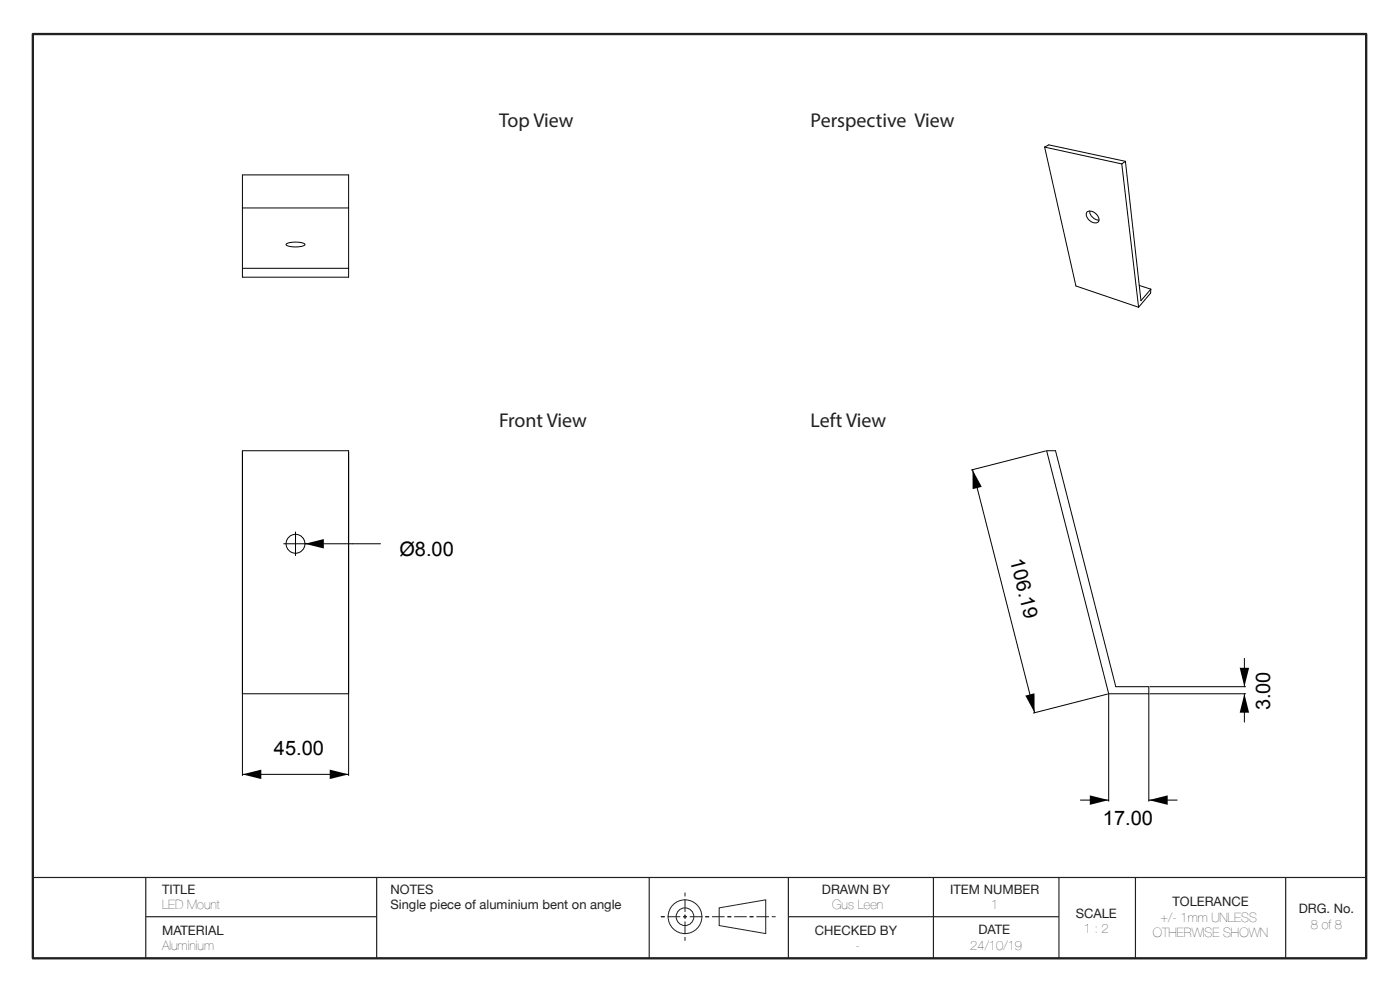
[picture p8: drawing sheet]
<svg xmlns="http://www.w3.org/2000/svg" width="420mm" height="297mm" viewBox="0 0 420 297" stroke-linecap="round" stroke-linejoin="round" font-family="sans-serif">
<defs><g id="words">
<g font-size="6" fill="#231f20">
<text x="149.7" y="38.1">Top View</text>
<text x="243.2" y="38.1">Perspective View</text>
<text x="149.7" y="127.9">Front View</text>
<text x="243.2" y="127.9">Left View</text>
</g>
<g font-size="6">
<text x="119.8" y="166.5">Ø8.00</text>
<text x="303" y="167.9" transform="rotate(76 303 167.9)">106.19</text>
<text x="381.1" y="212.9" transform="rotate(-90 381.1 212.9)">3.00</text>
<text x="82.2" y="226.4">45.00</text>
<text x="330.9" y="247.2">17.00</text>
</g>
<g font-size="3.9" fill="#231f20">
<text x="48.6" y="267.8">TITLE</text>
<text x="117.2" y="267.8">NOTES</text>
<text x="246.6" y="267.8">DRAWN BY</text>
<text x="285.1" y="267.8">ITEM NUMBER</text>
<text x="48.6" y="272.5">LED Mount</text>
<text x="117.2" y="272.5">Single piece of aluminium bent on angle</text>
<text x="249.7" y="272.5">Gus Leen</text>
<text x="297.3" y="272.5">1</text>
<text x="322.7" y="275.1">SCALE</text>
<text x="351.7" y="271.6">TOLERANCE</text>
<text x="389.6" y="273.7">DRG. No.</text>
<text x="48.6" y="280.2">MATERIAL</text>
<text x="244.4" y="280.2">CHECKED BY</text>
<text x="293.6" y="280">DATE</text>
<text x="325.1" y="279.7">1 : 2</text>
<text x="345.8" y="280.9">OTHERWISE SHOWN</text>
<text x="348.2" y="276.3">+/- 1mm UNLESS</text>
<text x="393.3" y="278.3">8 of 8</text>
<text x="48.6" y="284.8">Aluminium</text>
<text x="256.7" y="284.8">-</text>
<text x="291.1" y="284.7">24/10/19</text>
</g>
</g></defs>
<!-- layer: Layer 1 -->
<path d="M9.9 10.2h400v277h-400z" fill="none" stroke="#231f20" stroke-width=".7"/>
<path d="M9.9 263h400M43.7 274.7h69.3M43.7 263v24.2M113 263v24.2M194.8 263v24.2M236.5 274.7h81.2M236.5 263v24.2M280 263v24.2M317.7 263v24.2M340.6 263v24.2M385.7 263v24.2" fill="none" stroke="#231f20" stroke-width=".35"/>
<g fill="none" stroke="#231f20" stroke-width=".3">
<path d="M198.3 274.7h1.1M200.3 274.7h3.8M204.9 274.7h1.2M205.5 267.5v1.2M205.5 269.5v3.8M205.5 274.2v1.1M205.5 276.2v3.8M206.9 274.7h3.8M211.6 274.7h1.1M213.6 274.7h3.8M215.8 272.1l13.9-2.4v10.1l-13.9-2.4zM218.2 274.7h1.2"/>
<path d="M220.2 274.7h3.8M224.9 274.7h1.1M226.9 274.7h3.8M231.5 274.7h1.2M205.5 280.8v1.2"/>
<circle cx="205.5" cy="274.7" r="5.1"/>
<circle cx="205.5" cy="274.7" r="2.65"/>
</g>
<g fill="none" stroke="#000" stroke-width=".3">
<path d="M72.7 52.4h31.9v30.7h-31.9zM313.4 44.1l9.4 41.6 18.8 6.4M313.4 44.1l23.1 5M313.4 44.1l1.2-.7 23 5M336.5 49.1l5.1 43M337.6 48.4l4.7 41.7 2.9-3.4M337.6 48.4l-1.1 .7M72.7 62.3h31.9M86 73l1.1-.3 1.6-.1a4.1 4.1 0 0 1 2.8 .7 6.2 6.2 0 0 1-4.4 .6l-1.1-.4-.2-.2zM326.1 63.6a2.5 2.5 0 0 1 2.6 .4 2.5 2.5 0 0 1 .8 2.5 2.5 2.5 0 0 1-2.6-.4 2.5 2.5 0 0 1-.8-2.5zM326.9 63.2a2.82 2.82 0 0 0 2.8 2.8M72.7 80.4h31.9"/>
<path d="M341.8 85.6l3.4 1.1M345.2 86.7v1.1l-3.6 4.3M313.6 135.2l-22.2 5.7M314 135.1h2.7l18 70.7h9.9v2.1h-12zM88.7 159.4v7.1M291.8 140.8l18.6 72.8M85.1 163h29M373.3 197.3v8.5M72.7 207.9h31.9M332.3 208l-22.3 5.7M332.6 208v32.1M344.6 208v32.1"/>
<path d="M345 205.8h28.7M345 207.9h28.7M373.3 207.9v8.5M72.7 232.4v-97.3h31.9v97.3M72.7 232.1h31.9M324.1 239.8h8.5M344.6 239.8h8.5"/>
<circle cx="88.7" cy="163" r="2.83"/>
</g>
<path d="M291.8 140.8l2.7 5.1-2.7 .7zM91.5 163l5.7-1.4v2.8zM307.6 208.5l2.7-.7 .1 5.8zM373.3 207.9l1.4 5.7h-2.8zM371.9 200.1h2.8l-1.4 5.7zM72.7 232.1l5.7-1.4v2.8zM98.9 230.7l5.7 1.4-5.7 1.4zM326.9 238.4l5.7 1.4-5.7 1.4zM344.6 239.8l5.7-1.4v2.8z" fill="#000"/>
<use href="#words"/>
</svg>
